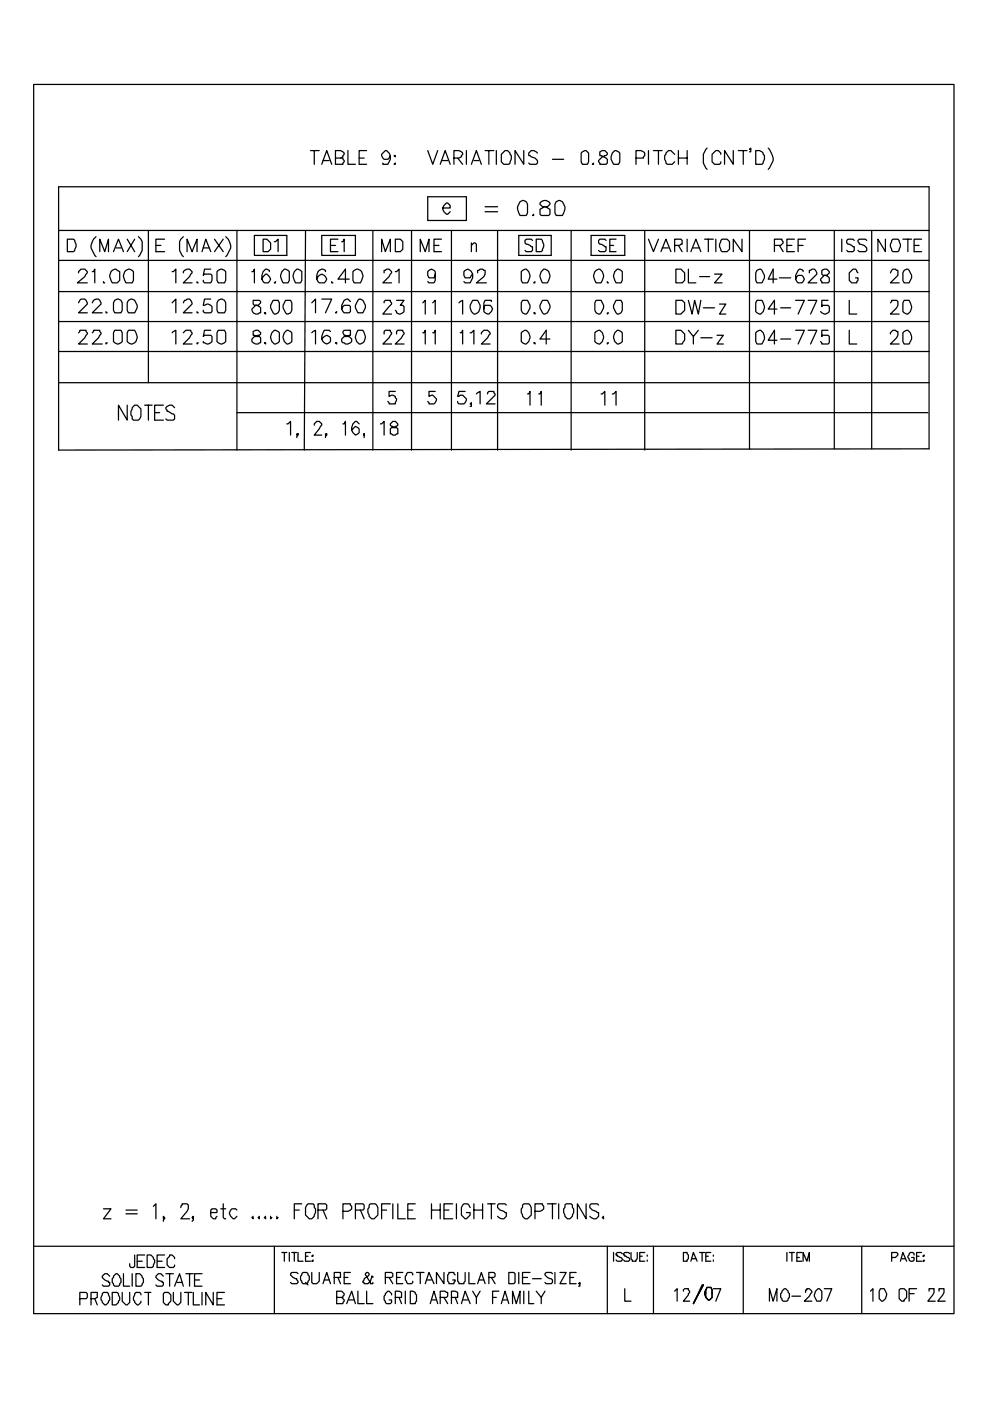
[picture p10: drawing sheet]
<svg xmlns="http://www.w3.org/2000/svg" width="210mm" height="297mm" viewBox="0 0 210 297" stroke-linecap="round" stroke-linejoin="round" font-family="sans-serif">
<g fill="none" stroke="#000" stroke-width=".26">
<path d="M7.1 17.9h195.3v260.6h-195.3zM12.4 39.6h184.7v55.6l-184.7 .2zM65.9 31.9h1.8M66.7 31.9v2.9M68.3 34.8l1-2.9 1.1 2.9M68.5 34h1.3M71.2 33.5h1l.6-.3 .2-.7-.8-.6h-1v2.9h1.6l.2-.8-.2-.2v-.3h-.6M73.8 31.9v2.9h1.6M76.2 33.5h1.1M77.8 31.9h-1.6v2.9h1.6M82.8 33l-.5 .8h-.8l-.5-.8v-.3l.8-.8a1.51 1.51 0 0 1 1 1.9l-.5 1h-1.1v-.2M83.6 33h.3v.2z"/>
<path d="M83.9 34.6v.2h-.3zM90.8 31.9l1 2.9 1.1-2.9M93.4 34.8l1.1-2.9 1 2.9M93.7 34h1.3M96.3 33.5h1.1l.5-.3 .3-.7-.8-.6h-1.1v2.9M97.1 33.5l1.1 1.3M99 31.9v2.9M100 34.8l1.1-2.9 1 2.9M100.5 34h1.1M102.9 31.9h1.9M103.7 31.9v2.9M105.3 31.9v2.9"/>
<path d="M106.4 32.7l.8-.8h.5l.5 .6v.2l.3 .3v.8l-.3 .8-.3 .2h-1l-.5-.5zM111.1 31.9v2.9l-1.8-2.9v2.9M114 32.5l-.8-.6h-.5l-.5 .6v.5l1.3 .5 .5 .5v.6l-.2 .2h-1.4l-.2-.2M117.2 33.8h2.4M123.6 32.2l.8-.3 .5 .6v1.8l-.3 .5h-1l-.3-.5v-1.8zM125.9 34.6l-.2 .2h.2M127.3 32.2v.8l1.3 .5 .3 .3v.8l-.3 .2h-1.3l-.3-.8 .8-.8 .8-.2 .3-.3v-.2l-.6-.6h-.5zM129.9 32.5l.5-.6 .8 .3 .3 .3v1.8l-.3 .5h-1l-.6-1zM134.9 33.5h1.6v-.3l.3-.2v-.5l-.8-.6h-1.1v2.9M137.6 31.9v2.9M138.6 31.9h1.9M139.7 31.9v2.9"/>
<path d="M143.1 32.7l-.8-.8h-.5l-.8 1.1v.8l.3 .8 .3 .2h1l.5-.5M143.9 33.5h1.9M143.9 31.9v2.9M145.8 31.9v2.9M150 31.4a3.2 3.2 0 0 0 0 4.5M152.9 32.7v-.2l-.5-.6h-.5l-.8 .8v1.6l.5 .5h1.1l.2-.2v-.3M155.6 31.9v2.9l-1.9-2.9v2.9M156.6 31.9h1.9M157.7 31.9v2.9M159.3 31.7h-.3l.3-.3v.8h-.3M160.3 31.9h.8l.6 .3 .5 .8v.8l-.3 .8-.2 .2h-1.4zM163 31.4a4.2 4.2 0 0 1 1 2.6l-1 1.9"/>
<path d="M12.4 48.9h184.7M12.4 55.2h184.7M14.3 50.7h1.3l.3 .3 .2 1.3-.2 .8-.3 .3h-1.3zM16.7 57.9v-.3l.5-.5h.8l.5 .5v.3l-.5 .7-1.6 1.4h2.1M19.6 57.6h.2l.3-.5v2.9M20.4 50.2a3 3 0 0 0-1.1 2.4l1.1 1.8M21.2 53.4v-2.7l1 2.7 .8-2.7v2.7M22 59.7v.3h.2M23.5 57.6l.8-.5h.3l.8 .5v1.8l-.5 .6h-1.1a2.05 2.05 0 0 1-.3-2.4zM24.1 53.4l1-2.7 1.1 2.7M24.6 52.6h1.1M26.5 57.6a1.07 1.07 0 0 1 1.8 0v1.8l-.3 .6h-1.3a2.05 2.05 0 0 1-.2-2.4z"/>
<path d="M27 50.7l1.6 2.7M28.6 50.7l-1.6 2.7M29.4 50.2l.8 1v1.9l-.8 1.3M31.5 48.9v32.2M33.1 52h1M34.9 50.7h-1.8v2.7h1.8M36.5 57.6h.3l.5-.5v2.9M38.9 50.2l-.8 1v1.9l.8 1.3M38.9 57.9a1.02 1.02 0 0 1 1.3-.8l.5 .5v.3l-.5 .7-1.3 1.4h1.8M39.7 53.4v-2.7l1 2.7 1.1-2.7v2.7M41.8 59.7v.3h.3M42.9 53.4l.8-2.7 1 2.7"/>
<path d="M43.1 52.6h1.3M44.7 57.1h-1.3l-.3 1.3 .3-.3h1.3l.3 .3v1l-.3 .6h-1.3l-.3-.3v-.3M45.5 50.7l1.9 2.7M46 57.6a1.07 1.07 0 0 1 1.9 0v1.8l-.3 .6h-1.3l-.3-.6zM47.4 50.7l-1.9 2.7M47.9 50.2a3 3 0 0 1 1 2.4l-1 1.8M50.3 48.9v46.5M53.4 57.6h.3l.3-.5v2.9M54 49.9h6.9v4.3h-6.9zM55.8 50.7h.8l.8 .8v1.3l-.5 .6h-1.1zM57.1 57.6v-.3l-.5-.2a1.66 1.66 0 0 0-.8 2.6l.3 .3h.8l.5-.8-.8-1.1h-.2l-.8 1.1M58.2 51.2h.3l.5-.5v2.7"/>
<path d="M58.5 59.7l-.3 .3h.3M59.8 57.6l.5-.5h.3l.8 .5v1.8l-.3 .6h-1a2.05 2.05 0 0 1-.3-2.4zM62.4 57.6l.6-.5 .8 .2 .2 .3v1.8l-.2 .6h-1.1a2.05 2.05 0 0 1-.3-2.4zM64.8 48.9l-.2 46.5M68.3 49.9h7.1v4.3h-7.1zM69.1 57.6v-.3a1.02 1.02 0 0 0-1.6 .3 1.75 1.75 0 0 0 .2 2.4h1.1l.5-.8-.2-.6-.8-.5-.8 .5-.3 .6M70.1 52h1.1M70.4 59.7v.3h.2M71.7 50.7h-1.6v2.7h1.6M72.5 51.2h.3l.2-.5v2.7M74.1 59.2h-2.4l1.6-2.1v2.9M74.9 57.6a1.07 1.07 0 0 1 1.8 0 2.05 2.05 0 0 1-.2 2.4h-1.4l-.2-.6z"/>
<path d="M79.1 48.9v46.5M81 53.4v-2.7l.8 2.7 1-2.7v2.7M81.5 57.9v-.6h.3l.2-.2h.5l.6 .5v.3l-.6 .7-1.3 1.4h1.9M83.9 50.7h1l.6 .5v1.6l-.6 .6h-1zM83.9 57.6h.2l.6-.5v2.9M87.3 48.9v46.5M89.2 53.4v-2.7l1 2.7 .8-2.7v2.7M90.8 41.7h8.2v5h-8.2zM92.1 52h1M92.3 58.1l-.2 .8h-1.1l-.2-.5v-.8l.7-.5 .8 .5v1.8l-.2 .6h-1.1l-.2-.3M93.7 50.7h-1.6v2.7h1.6M93.9 44.1h1.6v-.5l-.5-.6a1.38 1.38 0 0 0-1.1 1.4l.8 1h.3l.5-.5"/>
<path d="M95.8 48.9v46.5M100 52l.5-.5h.3l.3 .3v1.6M100 51.5v1.9M100.3 58.1l-.6 .8h-1l-.3-.5v-.8l.8-.5a1.51 1.51 0 0 1 1.1 1.8l-.6 1.1h-1l-.3-.3M101.3 57.9v-.6h.3l.3-.2h.5l.3 .2h.2v.8l-.2 .5-1.6 1.4h2.1M102.9 43.8h2.7M102.9 44.9h2.7M105.6 48.9v46.5M110.1 49.9h6.8v4.3h-6.8zM110.3 42.8l.8-.3 .6 .3 .2 .5v1.9l-.2 .5h-1.4a2.25 2.25 0 0 1 0-2.9zM110.6 57.6l.3-.3 .8-.2a1.92 1.92 0 0 1 .2 2.9h-1l-.3-.6zM113 51l-.3-.3h-1l-.3 .3v.5l.3 .3 1.3 .5v.8l-.3 .3h-1l-.3-.3"/>
<path d="M113.2 45.4l-.2 .3h.2M113.5 59.7l-.3 .3h.3M113.8 50.7h1l.3 .3 .3 1.3-.3 .8-.3 .3h-1zM114.8 42.8l-.2 .2v.3l.5 .5h.8l.8 .6v1l-.3 .3h-1.6l-.2-.3v-1l.8-.6h.8l.5-.5a1.08 1.08 0 0 0-.8-.8 1.08 1.08 0 0 0-1.1 .3zM114.8 57.6l.6-.5 .8 .2a1.87 1.87 0 0 1 0 2.7h-1.1a2.05 2.05 0 0 1-.3-2.4zM118 42.8l.5-.3 .8 .3a2.25 2.25 0 0 1 0 2.9h-1.3l-.3-.5v-1.9zM121.2 48.9v46.5M125.4 49.9h7.2v4.3h-7.2zM126.2 57.6l.3-.3 .8-.2a1.92 1.92 0 0 1 .2 2.9h-1a2.05 2.05 0 0 1-.3-2.4zM128.6 51l-.3-.3h-1l-.3 .3v.5l.3 .3 1.3 .5v.8l-.3 .3h-1l-.3-.3M128.9 59.7v.3h.2M129.4 52h.8"/>
<path d="M130.4 57.6l.6-.5 .8 .2 .2 .3v1.8l-.2 .6h-1.1a2.05 2.05 0 0 1-.3-2.4zM130.7 50.7h-1.3v2.7h1.3M136.8 48.9v46.5M137.6 50.7l1 2.7 1.1-2.7M140.2 53.4l1.1-2.7 1 2.7M140.5 52.6h1.3M143.1 52h1.1l.3-.2h.2v-.8l-.2-.3h-1.4v2.7M143.4 57.1h1.1l.8 .8v1.5l-.6 .6h-1.3zM143.9 52l.8 1.4M145.8 50.7v2.7M146 57.1v2.9h1.6M146.6 53.4l1-2.7 1.1 2.7"/>
<path d="M147.1 52.6h1.3M148.4 58.6h2.1M149.5 50.7h1.8M150.3 50.7v2.7M151.6 58.1h1.6l-1.6 1.9h1.6M151.9 50.7v2.7M152.9 51l.3-.3h1.1l.5 .5v1.6l-.5 .6h-1.1l-.3-.3-.2-.8zM157.4 50.7v2.7l-1.8-2.7v2.7M159 48.9v46.3M160.6 57.3l.8-.2 .8 1.3v.5l-.5 1.1h-1.1l-.3-.6v-1.5zM164.3 52h1.3l.6-.5-.3-.8h-1.6v2.7M164.8 59.2h-1.8l1-2.1v2.9"/>
<path d="M165.4 52l.8 1.4M165.4 58.9h2.3M167 52h1M168.5 50.7h-1.5v2.7h1.5M169.3 52h1.1M170.4 57.6v-.3l-.8-.2-.8 1.3v.8l.3 .5 .2 .3h.8l.6-.8-.6-.8h-.8l-.5 .8M170.9 50.7h-1.6v2.7M171.7 57.9v-.6h.3l.2-.2h.6l.2 .2 .3 .8-1.9 1.9h1.9M174.4 57.3v.8l.2 .3h.6l.7 .5v.8l-.2 .3h-1.3l-.3-.8 .8-.8h.5l.5-.5v-.3l-.5-.5h-.5zM177 48.9v46.3M178.6 50.7v2.7M181.2 51l-.2-.3h-1.1l-.2 .3v.5l.2 .3 1.3 .5v.8l-.2 .3h-1.1l-.2-.3"/>
<path d="M182 57.9l-.5-.8h-.5l-.8 .8v1.5l.5 .6h1.1v-.3l.2-.3v-.5h-.5M183.9 51l-.3-.3h-1.3l-.3 .3 .3 .8 1.1 .2 .5 .6v.5l-.3 .3h-1.3l-.3-.3M184.9 48.9v46.3M187.9 50.7v2.7l-1.6-2.7v2.7M188.9 57.9l.5-.8h.6l.2 .2h.3v1.1l-1.6 1.6h1.9M189.2 51l.2-.3h1.1l.3 .3 .2 1.3-.2 .8-.3 .3h-1.1l-.2-.3-.3-.8zM191.6 50.7h1.8M191.8 57.3l.8-.2 .8 1.3v.5l-.5 1.1h-1.1l-.2-.6v-1.5zM192.6 50.7v2.7M193.9 52h1.1M195.5 50.7h-1.6v2.7h1.6M12.4 61.8h184.7"/>
<path d="M12.4 68.2h184.7M12.4 74.5h184.7M16.7 70.6l.2-.3v-.3h1.4l.2 .8-.5 .8-1.3 1.3h1.8M16.7 64.2l.5-.8h.8l.3 .3 .2 .8-1.8 1.8h1.8M19.6 70.6l.2-.3v-.3h1.4v.3l.2 .3v.2l-.5 .8-1.3 1.3h2.1M19.6 64.2l.2-.5 .6-.3h.5l.5 .8v.3l-1.8 1.8h2.1M22.5 72.7v.2l.3-.2M22.5 66.1v.2h.3M24.3 70h1.4l.2 .6v1.8a1.07 1.07 0 0 1-1.8 0v-1.8zM24.3 63.7l.8-.3 .6 .3 .2 .5v1.6l-.2 .5h-1.4l-.2-.5v-1.6zM27.3 70h1.3a1.92 1.92 0 0 1 0 2.7 1.02 1.02 0 0 1-1.6-.3v-1.8zM27.3 63.7l.5-.3 .8 .3 .5 1v.6l-.5 1h-1.3l-.3-.5v-1.6z"/>
<path d="M36.5 70.6l.8-.6v2.9M36.5 64.2l.8-.8v2.9M38.9 70.6l.5-.6h1.1l.2 .8-.5 .8-1.3 1.3h1.8M38.9 64.2l.3-.5h.2l.3-.3h.5l.3 .3 .2 .8-1.8 1.8h1.8M41.8 72.7v.2l.3-.2M41.8 66.1v.2h.3M44.7 70h-1.3l-.3 1.3 .3-.2h1.3l.3 .2v1.1a1.02 1.02 0 0 1-1.6 .3h-.3v-.3M44.7 63.4h-1.3l-.3 1.3h.3a1.02 1.02 0 0 1 1.6 .3v1.1l-.3 .2h-1.3l-.3-.2v-.3M46.3 70h1.3l.3 .6v1.8a1.07 1.07 0 0 1-1.9 0v-1.8zM46.3 63.7l.8-.3 .5 .3 .3 .5v1.6l-.3 .5h-1.3l-.3-.5v-1.6zM53.7 70.3v.8l1.3 .2 .3 .3v1.1h-.3a1.02 1.02 0 0 1-1.6-.3v-.5l.6-.6 1-.2 .3-.3v-.2l-.5-.6h-.6zM53.7 63.7v.8l.3 .2h.5l.5 .3 .3 .3v1h-.3l-.2 .3h-.6l-.5-.3-.3-.8 .8-.8h.6l.5-.5v-.3l-.3-.2z"/>
<path d="M56.1 72.7h.3v.2zM56.1 66.3h.3v.3zM57.7 70.6l.5-.6h.3l.8 .6v1.8l-.3 .3-.8 .2a1.72 1.72 0 0 1-.5-2.3zM57.9 63.7h1.1l.3 .5v1.6l-.3 .5-.5 .3h-.3l-.3-.3-.5-1v-.6zM60.3 70.6l.6-.6h.2l.8 .6v1.8l-.3 .3-.7 .2a1.72 1.72 0 0 1-.6-2.3zM60.6 63.7h1l.3 .5v1.6l-.3 .5-.5 .3h-.2l-.3-.3-.5-1v-.6zM66.1 64.2l.8-.8v2.9M66.1 70.6l.8-.6v2.9M68.3 63.4h2.1l-1.3 2.9M70.1 70.3l-.3-.3h-1a1.92 1.92 0 0 0 0 2.7l.5 .2 .5-.2 .3-.3v-.8l-.8-.5-1 .8M71.2 72.7h.2v.2zM71.4 66.1l-.2 .2h.2"/>
<path d="M73 70l-.2 .3 .2 .8 1.1 .2 .5 .6v.5a1.02 1.02 0 0 1-1.6 .3h-.2l-.3-.3v-.5l.5-.6 1.3-.2v-1.1zM74.3 63.9l-.5-.5h-.2l-.6 .3-.5 1v.8l.5 .8h1.1l.2-.2v-1.1l-.2-.3h-1.1l-.5 .8M75.9 63.7l.3-.3 .8 .3 .5 1v.6l-.5 1h-1.1l-.5-1v-.6zM75.9 70h1.1a1.92 1.92 0 0 1 0 2.7l-.8 .2a1.92 1.92 0 0 1-.3-2.9zM81.5 70.8v-.5l.3-.3h1l.3 .8-.6 .8-1.3 1.3h1.9M81.5 64.2v-.3l.3-.2h1l.3 .8-1.9 2.1h1.9M84.1 70.8v-.5l.3-.3h1.1l.2 .8-.5 .8-1.3 1.3h1.8M84.1 63.7h1.6l-.8 1h.6l.2 .3v1.1a1.02 1.02 0 0 1-1.6 .2v-.2l-.2-.3M89.7 64.2l.5-.5v2.9M89.7 70.6h.3l.2-.6v2.9M91.8 64.2l.5-.5v2.9M91.8 70.6h.3l.2-.6v2.9"/>
<path d="M97.4 64.2l.8-.5v2.9M97.6 70.6h.3l.3-.6v2.9M99.7 70.6h.3l.5-.6v2.9M100.3 63.7h1l.6 1a1.44 1.44 0 0 1-1.4 1.9l-.5-.5-.3-.8v-.6zM102.1 70.8v-.2l.6-.6h.8l.5 .6v.2l-.5 .8-1.4 1.3h1.9M104.2 63.9v-.2h-1.3l-.2 .5v1.9l.2 .2 .8 .3 .8-1.1-.3-.5-.2-.3h-1.1l-.2 .3v.5M110.6 70.6l.8-.6h.3a1.72 1.72 0 0 1 0 2.9h-.3l-.8-.5zM110.9 63.7h1l.5 1v.6l-.7 1.3-.8-.3-.3-.5v-1.6zM113.2 72.7h.3v.2zM113.2 66.3h.3v.3zM115.1 63.7h1.1l.5 1v.6l-.5 1-.6 .3h-.2l-.3-.3-.5-1v-.6zM116.7 71.9h-2.1l1.3-1.9v2.9"/>
<path d="M126.2 70.6l.8-.6h.3a1.72 1.72 0 0 1 0 2.9h-.3l-.8-.5zM126.5 63.7h1l.6 1v.6l-.8 1.3-.8-.3-.3-.5v-1.6zM128.9 72.7v.2l.2-.2M128.9 66.3v.3l.2-.3M130.4 70.6l.6-.6h.2l.8 .6v1.8l-.2 .3-.8 .2a1.72 1.72 0 0 1-.6-2.3zM130.7 63.7h1.1l.2 .5v1.6l-.2 .5-.6 .3h-.2l-.3-.3-.5-1v-.6zM143.4 70h1.1l.8 .8v1.3l-.6 .8h-1.3zM143.4 63.7h1.3l.6 .5v1.6l-.8 .8h-1.1zM146 70l1.1 1.3 1.1-1.3M146 63.7l.8 2.9 .6-2.9 .8 2.9 .5-2.9M147.1 71.3v1.6M148.7 71.6h2.4"/>
<path d="M149.2 65.3h2.4M152.1 71.1h1.4l-1.4 1.8h1.4M152.7 64.5h1.3l-1.3 2.1h1.3M160.3 70.6l.8-.6a1.51 1.51 0 0 1 1.1 1.9l-.5 1h-1.1l-.3-.5zM160.6 63.7h1.1a1.96 1.96 0 0 1-.3 2.9l-.8-.3-.3-.2v-1.9zM164.8 72.1h-1.8l1.3-2.1v2.9M164.8 65.5h-1.8l1.3-1.8v2.9M165.6 65.3h2.1M165.6 71.9h2.1M168.8 70h1.9l-1.4 2.9M168.8 63.7h1.9l-1.4 2.9M171.4 70h1.9l-1.3 2.9"/>
<path d="M171.4 63.7h1.9l-1.3 2.9M175.7 70h-1.3v1.3v-.2h1.3l.2 .2v1.4l-.2 .2h-1.3v-.2l-.3-.3M175.7 63.7h-1.3v1.3v-.3h1.3l.2 .3v1.1a1.07 1.07 0 0 1-1.8 0M180.2 70v2.9h1.6M180.2 63.7v2.9h1.6M188.9 70.8v-.2l.5-.6h.6l.2 .3h.3v.8l-.3 .5-1.3 1.3h1.9M188.9 64.2l.3-.3v-.2h1l.3 .2v.8l-.3 .6-1.3 1.3h1.9M191.6 70.6l.8-.6a1.51 1.51 0 0 1 1 1.9l-.5 1h-1.1l-.2-.5zM191.8 63.7h1.1a1.96 1.96 0 0 1-.3 2.9l-.8-.3-.2-.2v-1.9zM12.4 81.1h184.7M27 85.9v3.2l-1.9-3.2v3.2M28.6 85.9h.5l.8 .8v1.6l-.5 .8h-1.1l-.3-.3v-.5l-.2-.3v-.8l.2-.8z"/>
<path d="M30.7 85.9h1.6M31.5 85.9v3.2M32.8 87.5h1.1M34.7 85.9h-1.9v3.2h1.9M37 86.4l-.5-.5a1.02 1.02 0 0 0-1.3 .8l.3 .3v.2h.2l1.3 .8v.8l-.2 .3h-1.3l-.3-.3M50.3 87.5h146.5M60.9 89.9h.2l.5-.6v3M63.2 92l-.2 .3v-.3h.2l-.2 .8M66.7 90.1v-.2l.5-.6h.5l.6 .6v.2l-1.6 2.2h1.6M69.3 92l-.2 .3v-.3h.2l-.2 .8M72.8 89.9h.2l.3-.6v3M76.2 89.9l-.5-.6a1.51 1.51 0 0 0-.8 2.4l.5 .6 .5-.3 .3-.3v-.8l-.8-.5-.8 .8"/>
<path d="M77.3 92v.8M80.7 89.9h.3l.5-.6v3M83.3 89.3l-.5 .6v.2l.8 .6h.5l.3 .2v1.1h-.3l-.2 .3h-.6l-.2-.3h-.3v-1.1l.3-.2h.5l.8-.6v-.2l-.5-.6zM83.9 83h-1.4v1l.8-.2 .6 .2v.3l.2 .3-.2 1h-1.4v-.2l-.2-.3M92.3 83h-1.3v1l.8-.2 .8 .8-.3 .8-.2 .2h-1.1v-.2l-.2-.3M98.7 83h-1.3l-.3 1h.3l.2-.2h.6l.8 .8-.3 .8-.3 .2h-1l-.3-.2v-.3M100 85.6h-.3l.3-.2v.8h-.3M101.1 83.5l.8-.5v2.6M103.5 83.5v-.2l.2-.3h1.1l.2 .8-1.8 1.8h1.8M111.9 83.5h.3l.2-.5v2.9M114.3 83.5h.3l.2-.5v2.9M127.5 83.5h.3l.5-.5v2.9"/>
<path d="M129.9 83.5h.3l.5-.5v2.9M22 256.3h1.5l-1.5 2.1h1.5M26.7 256.6h2.4M26.7 257.4h2.4M32.5 255.8l.6-.6v3.2M34.9 258.1l-.2 .3v-.5l.2 .2-.2 .8M38.4 256l.2-.8h1.1l.3 .3v.8l-.3 .5-1.3 1.6h1.8M41 258.1v.3l-.3-.3 .3-.2v.8l-.3 .2M44.7 257.1h1.3v-.5l-.2-.3h-.8l-.3 .3v1.3l.5 .5h.6v-.3l.2-.2M46.8 256.3h1.1M47.4 255.2v2.9l.2 .3h.3M50.3 256.6l-.3-.3h-.8a1.02 1.02 0 0 0-.3 1.6l.6 .5h.2l.6-.5"/>
<path d="M53.7 257.9l-.3 .2 .3 .3v-.3M55 257.9l-.2 .2 .2 .3v-.3M56.4 257.9l-.3 .2 .3 .3v-.3M57.4 257.9v.5l.3-.3M58.7 257.9v.5l.3-.3M62.4 256.6h1.1M64 255.2h-1.6v3.2M65.1 255.5l.3-.3h1l.3 .3v.5l.2 .3v.8l-.2 .8-.6 .5h-.5l-.8-.8v-1.6zM67.5 256.6h1.6l.2-.3v-.8l-.2-.3h-1.6v3.2M68.5 256.6l.8 1.8M72.8 256.8h1l.5-.2 .3-.3v-.5l-.3-.3v-.3h-1.5v3.2M75.4 256.6h1.6l.3-.3v-.8l-.3-.3h-1.6v3.2"/>
<path d="M76.5 256.6l.8 1.8M78.3 255.5l.3-.3h1l.6 .8v1.6l-.8 .8h-.6l-.5-.5-.2-.8v-.8l.2-.3zM81 256.6h1M82.8 255.2h-1.8v3.2M83.3 255.2v3.2M84.4 255.2v3.2h1.6M86.5 256.6h1.1M88.1 255.2h-1.6v3.2h1.6M91.5 256.6h1.9M91.5 255.2v3.2M93.4 255.2v3.2M94.2 256.6h1"/>
<path d="M96 255.2h-1.8v3.2h1.8M96.8 255.2v3.2M99.7 256l-.5-.8h-.8l-.2 .3-.3 .5v1.6l.8 .8h.3l.7-.8v-.5h-.7M100.5 256.6h1.9M100.5 255.2v3.2M102.4 255.2v3.2M103.5 255.2h1.5M104.2 255.2v3.2M107.4 255.5l-.2-.3h-1.4l-.2 .3v.5l.5 .6 1.3 .5v.8l-.5 .5h-.5l-.8-.5M110.9 255.5l.2-.3h1.1l.5 .8v1.6l-.8 .8h-.5l-.5-.5-.3-.8v-.8l.3-.3zM113.5 256.8h1.1l.5-.2 .3-.3v-.5l-.3-.3v-.3h-1.6v3.2M116.2 255.2h1.8"/>
<path d="M117.2 255.2v3.2M118.5 255.2v3.2M119.9 255.5l.2-.3h1.1l.2 .3v.5l.3 .3v.8l-.3 .8-.5 .5h-.5l-.5-.5-.3-.8v-.8l.3-.3zM124.4 255.2v3.2l-1.9-3.2v3.2M127 255.5l-.3-.3h-1.3l-.3 .3v.5l.6 .6 1.3 .5v.8l-.5 .5h-.6l-.8-.5M128.1 257.9l-.3 .2 .3 .3v-.3M7.1 264.2h195.3M16.9 275.3h1.4l.2-.2v-.8l-.2-.3h-1.4v2.7M19.3 275.3h.8l.5-.2v-1.1h-1.3v2.7M20.1 275.3l.5 1.4M21.7 274.3a.94 .94 0 0 1 1.3 0l.3 1.3-.8 1.1h-.3l-.8-1.1zM23.3 270.6l-.5-.5h-.6l-.5 .5a1.38 1.38 0 0 0 1.3 1v.3h.3v.5l-.3 .3h-1l-.3-.3"/>
<path d="M23.8 274h1.1l.2 .3 .3 .8v.5l-.8 1.1h-.8zM24.6 270.1h.3l.8 1v.8l-.6 .8h-.8l-.5-.8v-.8zM25.9 274v1.9l.8 .8h.3l.5-.6v-2.1M26.2 270.1v2.6h1.3M28 270.1v2.6M28.6 266.1v2.4l-.3 .2h-.5l-.3-.2v-.6M28.8 270.1h.8l.8 1v.8l-.5 .8h-1.1zM29.1 267.4h1.1M29.9 274.5v-.2l-.3-.3h-.8l-.2 .3-.3 .8v.5l.8 1.1h.3l.5-.6v-.2M30.7 266.1h-1.6v2.6h1.6M30.7 274h1.3M31.2 266.1h.8l.8 1v.6l-.3 .8-.2 .2h-1.1z"/>
<path d="M31.5 274v2.7M33.3 267.4h1.1M34.7 274.3l.2-.3h.8l.5 .5v1.4l-.5 .5v.3h-.5l-.5-.6zM34.7 270.6l-.6-.5h-.5l-.5 .5a1.38 1.38 0 0 0 1.3 1v.3h.3v.5l-.3 .3h-1.1l-.2-.3M34.9 266.1h-1.6v2.6h1.6M35.2 270.1h1.6M36 270.1v2.6M36.8 274v1.9l.8 .8h.2l.6-.6v-2.1M37 272.7l1.1-2.6 .8 2.6M37 266.9v-.3l-.5-.5h-.5v.2l-.5 .6v1.3l.5 .5h.8l.2-.2v-.3M37.6 271.9h1M39.2 274h1.5"/>
<path d="M39.4 270.1h1.6M40 274v2.7M40.2 270.1v2.6M41 274v2.7h1.3M41.3 271.4h1M42.9 270.1h-1.6v2.6h1.6M42.9 274v2.7M45.2 274v2.7l-1.5-2.7v2.7M46 275.3h1.1M47.6 274h-1.6v2.7h1.6M58.2 264.2v14.3M59.8 265.6h1.1"/>
<path d="M60.3 265.6v1.8M61.4 265.6v1.8M61.9 265.6h1.1M62.4 265.6v1.8M63.2 270.1l-.2-.3h-1.1l-.3 .3a1.38 1.38 0 0 0 1.4 1v.3l.2 .2v.3l-.2 .3h-1.1l-.3-.3M63.2 265.6v1.8h1.1M64 270.1a.94 .94 0 0 1 1.4 0v.2l.2 .3v.8l-.5 .8h-.8l-.5-.8v-.8l.2-.3zM64.8 271.9l.6 .5M64.8 266.3h.6M65.9 265.6h-1.1v1.8h1.1M66.1 266.3l.3-.2v.2zM66.1 267.4l.3-.3v.3z"/>
<path d="M66.1 269.8v2.1l.3 .3h.8l.5-.6v-1.8M68.5 272.2l.8-2.4 .8 2.4M68.8 271.4h1M70.9 270.8h1.3v-1h-1.3v2.4M71.4 275.1h1.4l.2-.8-.5-.5h-1.1v2.6h1.4l.2-.8-.5-.5M71.7 270.8l.5 1.4M73 270.8h.8M73.6 276.4l1-2.6 .8 2.6M74.1 275.6h1M74.3 269.8h-1.3v2.4h1.3M75.9 273.8v2.6h1.4M77.8 273.8v2.6h1.3"/>
<path d="M79.1 270.8v-.2h-.3l-.2 1-.5 .6h-.8v-.3h-.3l.3-.8 1-.8v-.2l-.2-.3h-.3l-.3 .3v.2l1.1 1.6v.3h.5v-.3M81.8 270.8h1.3l.2-.2v-.5l-.2-.3h-1.3v2.4M82.5 270.8l.8 1.4M83.1 274.5v-.2l-.6-.5h-.2l-.8 1v.8l.5 .8h.8l.3-.3v-.5h-.6M83.9 275.1h1.3v-1.1l-.5-.2h-.8v2.6M84.1 270.8h.8M84.7 275.1l.5 1.3M85.5 269.8h-1.4v2.4h1.4M86 273.8v2.6M87 273.8h.6l.5 .2v.3l.3 .2v1.4l-.3 .2v.3h-1.1zM87.6 270.3v-.2l-.3-.3h-.8l-.5 .8v.8l.5 .8h.8l.3-.3v-.3M88.4 269.8h1.6"/>
<path d="M89.2 269.8v2.4M90.2 272.2l.8-2.4 1.1 2.4M90.5 271.4h1M91.3 276.4l.8-2.6 .8 2.6M91.5 275.6h1.1M93.4 275.1h1.3l.3-.3v-.8h-.3l-.2-.2h-1.1v2.6M94.2 269.8v2.4l-1.6-2.4v2.4M94.2 275.1l.8 1.3M95.8 275.1h1.3v-1.1l-.5-.2h-.8v2.6M96.6 270.3l-.3-.2v-.3h-1.1v.3l-.2 .2v1.3l.2 .3v.3h1.1l.3-.8h-.6M96.6 275.1l.5 1.3M97.1 269.8v1.8l.3 .3v.3h1v-.3l.3-.3v-1.8"/>
<path d="M97.9 276.4l.8-2.6 1 2.6M98.2 275.6h1M99.5 269.8v2.4h1.3M100.3 273.8l.8 1.3 .8-1.3M101.1 275.1v1.3M101.3 272.2l.8-2.4 .8 2.4M101.6 271.4h1.1M103.7 270.8h1.1l.2-.2v-.5l-.2-.3h-1.1v2.4M104.2 270.8l.8 1.4M104.5 275.1h.8M105.8 273.8h-1.3v2.6M106.4 276.4l.8-2.6 .7 2.6"/>
<path d="M106.6 275.6h1.1M107.9 269.8h1.1l.3 .3v1.8l-.3 .3h-1.1zM108.7 276.4v-2.6l.8 2.6 .8-2.6v2.6M110.1 269.8v2.4M110.9 270.8h1M111.1 273.8v2.6M112.2 273.8v2.6h1M112.4 269.8h-1.5v2.4h1.5M113 271.1h1.8M113.8 273.8l1 1.3 .8-1.3M114.8 275.1v1.3M117.2 270.1l-.3-.3h-1l-.3 .3a1.38 1.38 0 0 0 1.3 1l.3 .3v.5l-.3 .3h-1l-.3-.3"/>
<path d="M117.7 269.8v2.4M118.8 269.8h1.3l-1.3 2.4h1.3M120.9 270.8h.8M122.2 269.8h-1.3v2.4h1.3M123 272.2h-.2l.2-.3v.8h-.2M128.9 264.2v14.3M130.2 265.6v1.8M132 265.8l-.2-.2h-.8l-.3 .2v.3h.3v.2h.2l.8 .6v.2l-.2 .3h-.8l-.3-.3M132.6 273.2v2.7h1.3M133.6 265.8l-.3-.2h-.7l-.3 .2v.3h.3v.2h.2l.8 .6v.2l-.3 .3h-.7l-.3-.3M133.9 265.6v1.3l.2 .2v.3h.8v-.3l.3-.2v-1.3M135.7 266.3h.6"/>
<path d="M136.8 265.6h-1.1v1.8h1.1M137.3 266.1v.2zM137.3 267.1v.3zM138.6 264.2v14.3M143.1 273.8l.6-.6v2.7M145 265.6h.8v.2l.2 .3v.8l-.2 .2v.3h-.8zM145 273.8v-.3l.3-.3h.7l.3 .8-1.3 1.9h1.3M146.6 267.4l.5-1.8 .8 1.8M146.8 266.9h.8M148.4 265.6h1.1M149 265.6v1.8M149.8 266.3h.5"/>
<path d="M150.8 265.6h-1v1.8h1M151.3 266.1v.2zM151.3 267.1v.3zM151.3 273.2h1.6l-1 2.7M157.7 264.2v14.3M163.2 275.9v-2.7l.8 2.7 .8-2.7v2.7M165.9 273.8l.5-.6h.3l.5 .6v.2l.3 .3v.8l-.5 .8h-.8l-.3-.3v-.3l-.3-.2v-.8l.3-.3zM167 265.6v1.8M167.5 265.6h1M168 265.6v1.8M168 274.8h1.9M169.1 266.6h.5"/>
<path d="M170.1 265.6h-1v1.8h1M170.4 267.4v-1.8l.8 1.8 .5-1.8v1.8M170.9 274v-.5h.3v-.3h.5l.5 .6v.2l-.5 .8-1 1.1h1.5M173 273.8l.6-.6h.2l.6 .6v1.5l-.3 .6h-.8l-.5-1.1zM174.9 273.2h1.6l-1.1 2.7M182.8 264.2v14.3M184.7 273.8l.5-.6v2.7M186.8 273.2h.8l.5 1.1-.2 1-.6 .6h-.2l-.6-.6v-1.5zM189.2 266.6h.8l.5-.5v-.3l-.3-.2h-1v1.8M190.8 273.5l.2-.3h.8l.6 .6v1.3l-.6 .5v.3h-.5l-.5-.6zM191 267.4l.6-1.8 .8 1.8M191.3 266.9h.8"/>
<path d="M192.9 274.3h1M193.9 266.1v-.3l-.2-.2h-.6l-.2 .2-.3 .8 .5 .8h.6l.2-.3v-.5h-.5M194.5 273.2h-1.6v2.7M194.5 266.3h.5M195.5 265.6h-1v1.8h1M195.8 266.3l.3-.2v.2zM196.1 267.1v.3h-.3zM197.1 273.8v-.6h1.1v.8l-1.4 1.9h1.6M199.2 273.8v-.6h1.1v.8l-.3 .5-1 1.4h1.6"/>
</g>
<g fill="#000" stroke="#000" stroke-width=".26">
<path d="M149.2 272.4l-2.1 4zM149.5 274.3l.3 .8zM149.8 275.1l.2 .2zM149.8 273.5l-.3 .5zM150 275.3l.3 .3zM150 273l-.2 .5zM150.3 275.6h.2zM150 273h.3zM150.3 273h.2zM150.5 273h.3zM150.8 275.3l-.3 .3zM150.8 273l.3 .5z"/>
<path d="M151.1 275.1l-.3 .2zM151.1 274.3v.8zM151.1 274v.3zM151.1 273.5v.5z"/>
<path d="M149 272.4h.2l-2.1 4z" fill-rule="evenodd"/>
<path d="M149.5 274h.3l-.3 .3z" fill-rule="evenodd"/>
<path d="M149.5 274.3h.3v.8z" fill-rule="evenodd"/>
<path d="M149.8 274v.3h-.3z" fill-rule="evenodd"/>
<path d="M149.8 273.5v.5h-.3z" fill-rule="evenodd"/>
</g>
</svg>
